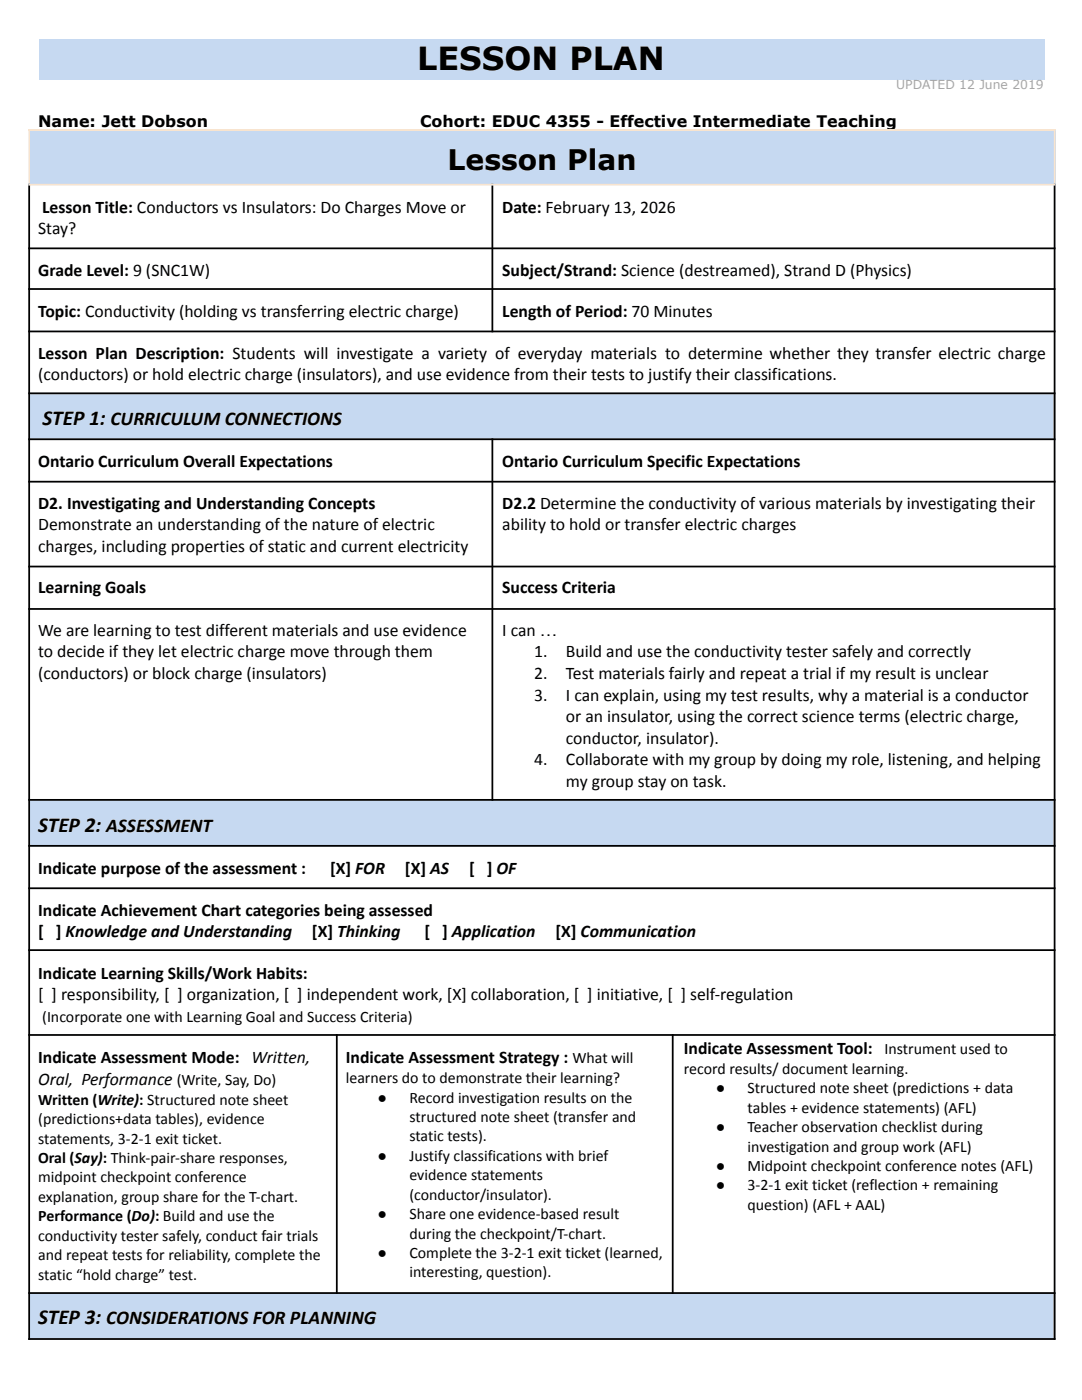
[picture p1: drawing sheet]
<svg xmlns="http://www.w3.org/2000/svg" width="216mm" height="279mm" viewBox="0 0 216 279" stroke-linecap="round" stroke-linejoin="round" font-family="sans-serif">
<defs><g id="words">
<text font-size="6.3" x="83.3" y="14">LESSON PLAN</text>
<text font-size="5.6" x="89.3" y="33.8">Lesson Plan</text>
<g font-size="4.2">
<text x="8.5" y="84.8">STEP 1: CURRICULUM CONNECTIONS</text>
<text x="7.6" y="166">STEP 2: ASSESSMENT</text>
<text x="7.6" y="264.2">STEP 3: CONSIDERATIONS FOR PLANNING</text>
</g>
<g font-size="3.5">
<text x="7.6" y="46.7">Stay?</text>
<text x="8.4" y="42.4">Lesson Title: Conductors vs Insulators: Do Charges Move or</text>
<text x="100.2" y="42.4">Date: February 13, 2026</text>
<text x="7.6" y="55">Grade Level: 9 (SNC1W)</text>
<text x="100.2" y="55">Subject/Strand: Science (destreamed), Strand D (Physics)</text>
<text x="7.6" y="63.3">Topic: Conductivity (holding vs transferring electric charge)</text>
<text x="100.2" y="63.3">Length of Period: 70 Minutes</text>
<text x="7.6" y="71.6">Lesson Plan Description: Students will investigate a variety of everyday materials to determine whether they transfer electric charge</text>
<text x="7.6" y="75.9">(conductors) or hold electric charge (insulators), and use evidence from their tests to justify their classifications.</text>
<text x="7.6" y="93.3">Ontario Curriculum Overall Expectations</text>
<text x="100.2" y="93.3">Ontario Curriculum Specific Expectations</text>
<text x="7.6" y="101.6">D2. Investigating and Understanding Concepts</text>
<text x="100.2" y="101.6">D2.2 Determine the conductivity of various materials by investigating their</text>
<text x="7.6" y="105.9">Demonstrate an understanding of the nature of electric</text>
<text x="100.2" y="105.9">ability to hold or transfer electric charges</text>
<text x="7.6" y="110.2">charges, including properties of static and current electricity</text>
<text x="7.6" y="118.4">Learning Goals</text>
<text x="100.2" y="118.4">Success Criteria</text>
<text x="7.6" y="126.9">We are learning to test different materials and use evidence</text>
<text x="7.6" y="131.2">to decide if they let electric charge move through them</text>
<text x="100.2" y="126.9">I can …</text>
<text x="106.6" y="131.2">1.</text>
<text x="112.9" y="131.2">Build and use the conductivity tester safely and correctly</text>
<text x="7.6" y="135.5">(conductors) or block charge (insulators)</text>
<text x="106.6" y="135.5">2.</text>
<text x="112.9" y="135.5">Test materials fairly and repeat a trial if my result is unclear</text>
<text x="106.6" y="139.8">3.</text>
<text x="112.9" y="139.8">I can explain, using my test results, why a material is a conductor</text>
<text x="112.9" y="144.1">or an insulator, using the correct science terms (electric charge,</text>
<text x="112.9" y="148.4">conductor, insulator).</text>
<text x="106.6" y="152.7">4.</text>
<text x="112.9" y="152.7">Collaborate with my group by doing my role, listening, and helping</text>
<text x="112.9" y="157">my group stay on task.</text>
<text x="7.6" y="174.5">Indicate purpose of the assessment :</text>
<text x="65.9" y="174.5">[X] FOR</text>
<text x="80.8" y="174.5">[X] AS</text>
<text x="93.6" y="174.5">[ ] OF</text>
<text x="7.6" y="182.7">Indicate Achievement Chart categories being assessed</text>
<text x="7.6" y="187">[ ] Knowledge and Understanding</text>
<text x="62.3" y="187">[X] Thinking</text>
<text x="84.7" y="187">[ ] Application</text>
<text x="110.8" y="187">[X] Communication</text>
<text x="7.6" y="195.3">Indicate Learning Skills/Work Habits:</text>
<text x="7.6" y="199.6">[ ] responsibility, [ ] organization, [ ] independent work, [X] collaboration, [ ] initiative, [ ] self-regulation</text>
<text x="7.6" y="212.2">Indicate Assessment Mode: Written,</text>
<text x="69" y="212.2">Indicate Assessment Strategy : What will</text>
<text x="136.5" y="210.4">Indicate Assessment Tool:</text>
<text x="7.6" y="216.5">Oral, Performance (Write, Say, Do)</text>
</g>
<g font-size="3.2">
<text x="7.6" y="25.4">Name: Jett Dobson</text>
<text x="83.8" y="25.4">Cohort: EDUC 4355 - Effective Intermediate Teaching</text>
<text x="8.4" y="203.9">(Incorporate one with Learning Goal and Success Criteria)</text>
<text x="136.5" y="214.3">record results/ document learning.</text>
<text x="176.5" y="210.4">Instrument used to</text>
<text x="7.6" y="220.5">Written (Write): Structured note sheet</text>
<text x="69" y="216.2">learners do to demonstrate their learning?</text>
<text x="75.4" y="220">●</text>
<text x="81.7" y="220">Record investigation results on the</text>
<text x="142.8" y="218.2">●</text>
<text x="149.2" y="218.2">Structured note sheet (predictions + data</text>
<text x="7.6" y="224.4">(predictions+data tables), evidence</text>
<text x="81.7" y="223.9">structured note sheet (transfer and</text>
<text x="81.7" y="227.8">static tests).</text>
<text x="142.8" y="225.9">●</text>
<text x="149.2" y="222.1">tables + evidence statements) (AFL)</text>
<text x="149.2" y="225.9">Teacher observation checklist during</text>
<text x="7.6" y="228.2">statements, 3-2-1 exit ticket.</text>
<text x="7.6" y="232.1">Oral (Say): Think-pair-share responses,</text>
<text x="75.4" y="231.7">●</text>
<text x="81.7" y="231.7">Justify classifications with brief</text>
<text x="142.8" y="233.7">●</text>
<text x="149.2" y="229.8">investigation and group work (AFL)</text>
<text x="149.2" y="233.7">Midpoint checkpoint conference notes (AFL)</text>
<text x="7.6" y="236">midpoint checkpoint conference</text>
<text x="7.6" y="239.9">explanation, group share for the T-chart.</text>
<text x="81.7" y="235.5">evidence statements</text>
<text x="81.7" y="239.4">(conductor/insulator).</text>
<text x="142.8" y="237.6">●</text>
<text x="149.2" y="237.6">3-2-1 exit ticket (reflection + remaining</text>
<text x="7.6" y="243.7">Performance (Do): Build and use the</text>
<text x="75.4" y="243.3">●</text>
<text x="81.7" y="243.3">Share one evidence-based result</text>
<text x="149.2" y="241.4">question) (AFL + AAL)</text>
<text x="7.6" y="247.6">conductivity tester safely, conduct fair trials</text>
<text x="7.6" y="251.5">and repeat tests for reliability, complete the</text>
<text x="75.4" y="251.1">●</text>
<text x="81.7" y="247.2">during the checkpoint/T-chart.</text>
<text x="81.7" y="251.1">Complete the 3-2-1 exit ticket (learned,</text>
<text x="7.6" y="255.4">static “hold charge” test.</text>
<text x="81.7" y="254.9">interesting, question).</text>
</g>
<text font-size="2.5" fill="#a6a6a6" x="178.8" y="17.8">UPDATED 12 June 2019</text>
</g></defs>
<g fill="#c6d9f1">
<path d="M5.8 26.1h204.8v10.8h-204.8z"/>
<path d="M5.8 78.7h204.8v9h-204.8z"/>
<path d="M5.8 159.7h204.8v9.2h-204.8z"/>
<path d="M5.8 258.1h204.8v9h-204.8z"/>
<path d="M7.8 7.8h200.7v8.1h-200.7z"/>
</g>
<path d="M5.6 25.9h205M5.6 36.9h205M5.8 25.8v11.2M210.4 25.8v11.2" fill="none" stroke="#fce5cd" stroke-width=".35"/>
<g fill="none" stroke="#000" stroke-width=".35">
<path d="M5.8 36.7v230.7M98.2 36.7v29.6M210.4 36.7v230.7M5.6 49.6h205M5.6 57.7h205M5.6 66.1h205M5.6 78.5h205M5.6 87.7h205M5.6 96.1h205M98.2 87.5v72.3M5.6 113.1h205M5.6 121.5h205"/>
<path d="M5.6 159.6h205M5.6 168.8h205M5.6 177.3h205M5.6 189.6h205M5.6 206.6h205M67.2 206.4v51.8M134.2 206.4v51.8M5.6 258.1h205M5.6 267.2h205"/>
</g>
<use href="#words"/>
</svg>
